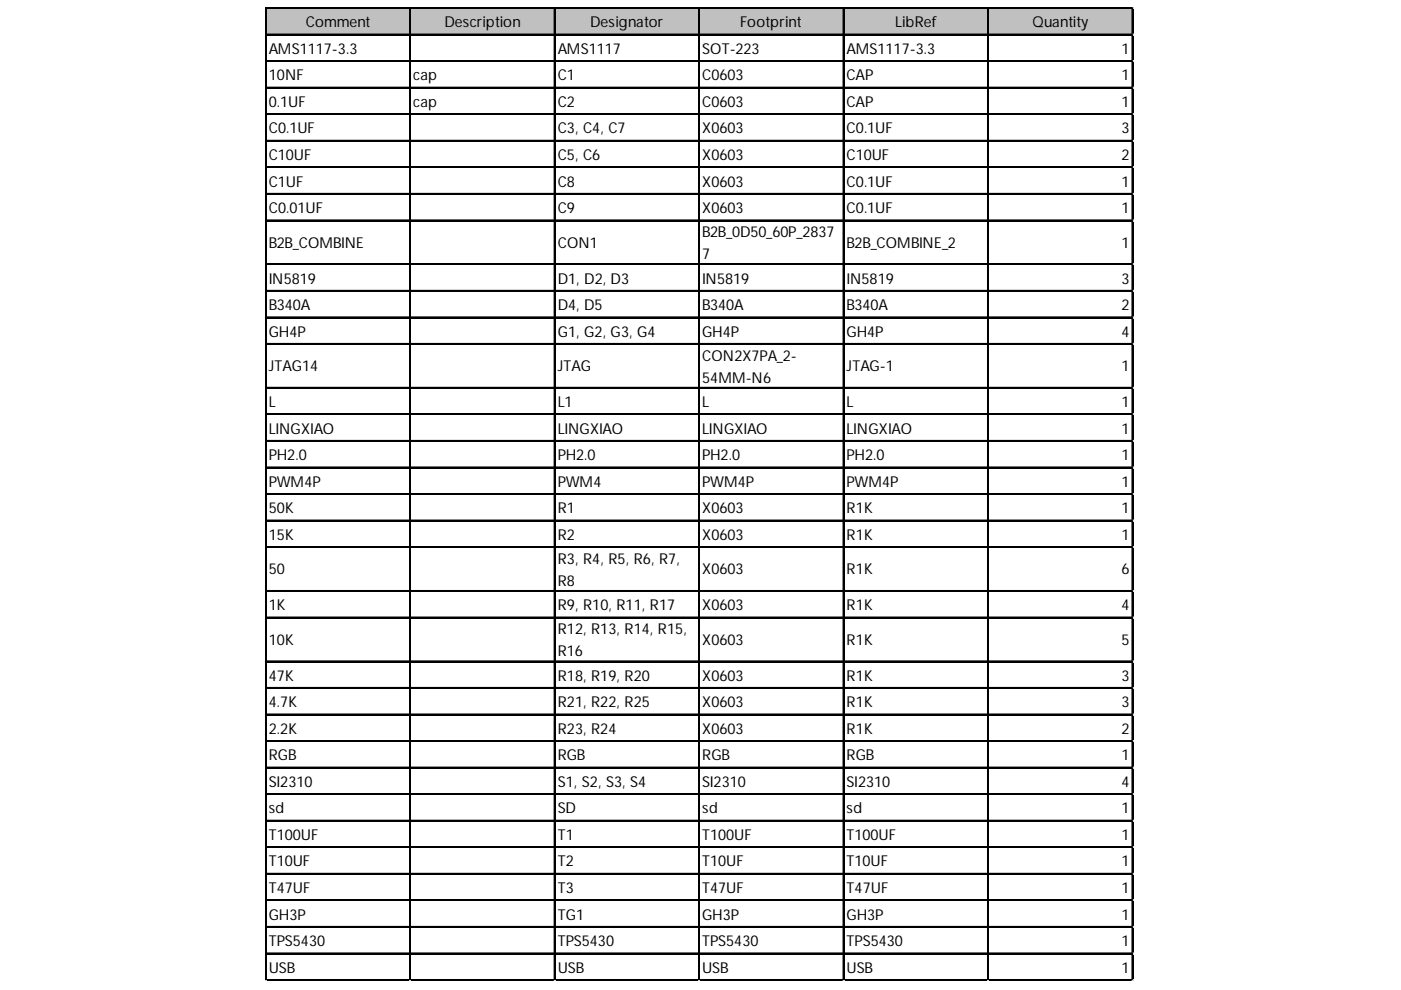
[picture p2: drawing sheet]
<svg xmlns="http://www.w3.org/2000/svg" width="297mm" height="210mm" viewBox="0 0 297 210" stroke-linecap="round" stroke-linejoin="round" font-family="sans-serif">
<defs><g id="words">
<g font-size="3.2">
<text x="64.8" y="5.8">Comment</text>
<text x="94.2" y="5.8">Description</text>
<text x="125.1" y="5.8">Designator</text>
<text x="156.9" y="5.8">Footprint</text>
<text x="189.8" y="5.8">LibRef</text>
<text x="218.9" y="5.8">Quantity</text>
<text x="57" y="11.4">AMS1117-3.3</text>
<text x="118.2" y="11.4">AMS1117</text>
<text x="148.9" y="11.4">SOT-223</text>
<text x="179.5" y="11.4">AMS1117-3.3</text>
<text x="237.8" y="11.4">1</text>
<text x="57" y="17">10NF</text>
<text x="87.6" y="17">cap</text>
<text x="118.2" y="17">C1</text>
<text x="148.9" y="17">C0603</text>
<text x="179.5" y="17">CAP</text>
<text x="237.8" y="17">1</text>
<text x="57" y="22.7">0.1UF</text>
<text x="87.6" y="22.7">cap</text>
<text x="118.2" y="22.7">C2</text>
<text x="148.9" y="22.7">C0603</text>
<text x="179.5" y="22.7">CAP</text>
<text x="237.8" y="22.7">1</text>
<text x="57" y="28.3">C0.1UF</text>
<text x="118.2" y="28.3">C3, C4, C7</text>
<text x="148.9" y="28.3">X0603</text>
<text x="179.5" y="28.3">C0.1UF</text>
<text x="237.8" y="28.3">3</text>
<text x="57" y="33.9">C10UF</text>
<text x="118.2" y="33.9">C5, C6</text>
<text x="148.9" y="33.9">X0603</text>
<text x="179.5" y="33.9">C10UF</text>
<text x="237.8" y="33.9">2</text>
<text x="57" y="39.6">C1UF</text>
<text x="118.2" y="39.6">C8</text>
<text x="148.9" y="39.6">X0603</text>
<text x="179.5" y="39.6">C0.1UF</text>
<text x="237.8" y="39.6">1</text>
<text x="57" y="45.2">C0.01UF</text>
<text x="118.2" y="45.2">C9</text>
<text x="148.9" y="45.2">X0603</text>
<text x="179.5" y="45.2">C0.1UF</text>
<text x="237.8" y="45.2">1</text>
<text x="57" y="52.5">B2B_COMBINE</text>
<text x="118.2" y="52.5">CON1</text>
<text x="148.9" y="50.3">B2B_0D50_60P_2837</text>
<text x="179.5" y="52.5">B2B_COMBINE_2</text>
<text x="237.8" y="52.5">1</text>
<text x="148.9" y="55">7</text>
<text x="57" y="60.1">IN5819</text>
<text x="57" y="65.7">B340A</text>
<text x="118.2" y="60.1">D1, D2, D3</text>
<text x="118.2" y="65.7">D4, D5</text>
<text x="148.9" y="60.1">IN5819</text>
<text x="148.9" y="65.7">B340A</text>
<text x="179.5" y="60.1">IN5819</text>
<text x="179.5" y="65.7">B340A</text>
<text x="237.8" y="60.1">3</text>
<text x="237.8" y="65.7">2</text>
<text x="57" y="71.4">GH4P</text>
<text x="118.2" y="71.4">G1, G2, G3, G4</text>
<text x="148.9" y="71.4">GH4P</text>
<text x="179.5" y="71.4">GH4P</text>
<text x="237.8" y="71.4">4</text>
<text x="148.9" y="76.5">CON2X7PA_2-</text>
<text x="57" y="78.7">JTAG14</text>
<text x="118.2" y="78.7">JTAG</text>
<text x="148.9" y="81.2">54MM-N6</text>
<text x="179.5" y="78.7">JTAG-1</text>
<text x="237.8" y="78.7">1</text>
<text x="57" y="86.3">L</text>
<text x="118.2" y="86.3">L1</text>
<text x="148.9" y="86.3">L</text>
<text x="179.5" y="86.3">L</text>
<text x="237.8" y="86.3">1</text>
<text x="57" y="91.9">LINGXIAO</text>
<text x="118.2" y="91.9">LINGXIAO</text>
<text x="148.9" y="91.9">LINGXIAO</text>
<text x="179.5" y="91.9">LINGXIAO</text>
<text x="237.8" y="91.9">1</text>
<text x="57" y="97.6">PH2.0</text>
<text x="118.2" y="97.6">PH2.0</text>
<text x="148.9" y="97.6">PH2.0</text>
<text x="179.5" y="97.6">PH2.0</text>
<text x="237.8" y="97.6">1</text>
<text x="57" y="103.2">PWM4P</text>
<text x="118.2" y="103.2">PWM4</text>
<text x="148.9" y="103.2">PWM4P</text>
<text x="179.5" y="103.2">PWM4P</text>
<text x="237.8" y="103.2">1</text>
<text x="57" y="108.8">50K</text>
<text x="118.2" y="108.8">R1</text>
<text x="148.9" y="108.8">X0603</text>
<text x="179.5" y="108.8">R1K</text>
<text x="237.8" y="108.8">1</text>
<text x="57" y="114.4">15K</text>
<text x="118.2" y="114.4">R2</text>
<text x="118.2" y="119.6">R3, R4, R5, R6, R7,</text>
<text x="148.9" y="114.4">X0603</text>
<text x="179.5" y="114.4">R1K</text>
<text x="237.8" y="114.4">1</text>
<text x="57" y="121.8">50</text>
<text x="118.2" y="124.2">R8</text>
<text x="148.9" y="121.8">X0603</text>
<text x="179.5" y="121.8">R1K</text>
<text x="237.8" y="121.8">6</text>
<text x="57" y="129.4">1K</text>
<text x="118.2" y="129.4">R9, R10, R11, R17</text>
<text x="148.9" y="129.4">X0603</text>
<text x="179.5" y="129.4">R1K</text>
<text x="237.8" y="129.4">4</text>
<text x="57" y="136.7">10K</text>
<text x="118.2" y="134.5">R12, R13, R14, R15,</text>
<text x="148.9" y="136.7">X0603</text>
<text x="179.5" y="136.7">R1K</text>
<text x="237.8" y="136.7">5</text>
<text x="118.2" y="139.2">R16</text>
<text x="57" y="144.3">47K</text>
<text x="57" y="149.9">4.7K</text>
<text x="118.2" y="144.3">R18, R19, R20</text>
<text x="118.2" y="149.9">R21, R22, R25</text>
<text x="148.9" y="144.3">X0603</text>
<text x="148.9" y="149.9">X0603</text>
<text x="179.5" y="144.3">R1K</text>
<text x="179.5" y="149.9">R1K</text>
<text x="237.8" y="144.3">3</text>
<text x="237.8" y="149.9">3</text>
<text x="57" y="155.6">2.2K</text>
<text x="118.2" y="155.6">R23, R24</text>
<text x="148.9" y="155.6">X0603</text>
<text x="179.5" y="155.6">R1K</text>
<text x="237.8" y="155.6">2</text>
<text x="57" y="161.2">RGB</text>
<text x="118.2" y="161.2">RGB</text>
<text x="148.9" y="161.2">RGB</text>
<text x="179.5" y="161.2">RGB</text>
<text x="237.8" y="161.2">1</text>
<text x="57" y="166.8">SI2310</text>
<text x="118.2" y="166.8">S1, S2, S3, S4</text>
<text x="148.9" y="166.8">SI2310</text>
<text x="179.5" y="166.8">SI2310</text>
<text x="237.8" y="166.8">4</text>
<text x="57" y="172.5">sd</text>
<text x="118.2" y="172.5">SD</text>
<text x="148.9" y="172.5">sd</text>
<text x="179.5" y="172.5">sd</text>
<text x="237.8" y="172.5">1</text>
<text x="57" y="178.1">T100UF</text>
<text x="118.2" y="178.1">T1</text>
<text x="148.9" y="178.1">T100UF</text>
<text x="179.5" y="178.1">T100UF</text>
<text x="237.8" y="178.1">1</text>
<text x="57" y="183.7">T10UF</text>
<text x="118.2" y="183.7">T2</text>
<text x="148.9" y="183.7">T10UF</text>
<text x="179.5" y="183.7">T10UF</text>
<text x="237.8" y="183.7">1</text>
<text x="57" y="189.3">T47UF</text>
<text x="118.2" y="189.3">T3</text>
<text x="148.9" y="189.3">T47UF</text>
<text x="179.5" y="189.3">T47UF</text>
<text x="237.8" y="189.3">1</text>
<text x="57" y="195">GH3P</text>
<text x="118.2" y="195">TG1</text>
<text x="148.9" y="195">GH3P</text>
<text x="179.5" y="195">GH3P</text>
<text x="237.8" y="195">1</text>
<text x="57" y="200.6">TPS5430</text>
<text x="118.2" y="200.6">TPS5430</text>
<text x="148.9" y="200.6">TPS5430</text>
<text x="179.5" y="200.6">TPS5430</text>
<text x="237.8" y="200.6">1</text>
<text x="57" y="206.2">USB</text>
<text x="118.2" y="206.2">USB</text>
<text x="148.9" y="206.2">USB</text>
<text x="179.5" y="206.2">USB</text>
<text x="237.8" y="206.2">1</text>
</g>
</g></defs>
<path d="M56.4 1.8h183.9v5.7h-183.9z" fill="#c0c0c0"/>
<g fill="none" stroke="#000" stroke-width=".25">
<path d="M56.2 1.6v206.3M56.4 1.6v206.3M56.5 1.6h183.8M56.5 7.2h183.8M56.5 12.9h183.8M56.5 18.5h183.8M86.9 1.9v206M87 1.9v206M117.5 1.9v206M117.6 1.9v206M148.1 1.9v206M148.3 1.9v206"/>
<path d="M178.8 1.9v206M178.9 1.9v206M209.4 1.9v206M209.5 1.9v206M240 1.9v206M240.1 1.9v206M56.5 24.1h183.8M56.5 29.8h183.8M56.5 35.4h183.8M56.5 41h183.8M56.5 46.6h183.8M56.5 55.9h183.8"/>
<path d="M56.5 61.6h183.8M56.5 67.2h183.8M56.5 72.8h183.8M56.5 82.1h183.8M56.5 87.8h183.8M56.5 93.4h183.8M56.5 99h183.8M56.5 104.6h183.8M56.5 110.3h183.8M56.5 115.9h183.8M56.5 125.2h183.8M56.5 130.8h183.8"/>
<path d="M56.5 140.1h183.8M56.5 145.8h183.8M56.5 151.4h183.8M56.5 157h183.8M56.5 162.7h183.8M56.5 168.3h183.8M56.5 173.9h183.8M56.5 179.5h183.8M56.5 185.2h183.8M56.5 190.8h183.8M56.5 196.4h183.8M56.5 202.1h183.8"/>
<path d="M56.5 207.7h183.8"/>
</g>
<g fill="none" stroke="#000" stroke-width=".24">
<path d="M56.5 1.7h183.8M56.5 7.4h183.8M56.5 13h183.8M56.5 18.6h183.8M56.5 24.2h183.8M56.5 29.9h183.8M56.5 35.5h183.8M56.5 41.1h183.8M56.5 46.8h183.8M56.5 56.1h183.8M56.5 61.7h183.8M56.5 67.3h183.8"/>
<path d="M56.5 73h183.8M56.5 82.3h183.8M56.5 87.9h183.8M56.5 93.5h183.8M56.5 99.1h183.8M56.5 104.8h183.8M56.5 110.4h183.8M56.5 116h183.8M56.5 125.3h183.8M56.5 131h183.8M56.5 140.3h183.8M56.5 145.9h183.8"/>
<path d="M56.5 151.5h183.8M56.5 157.1h183.8M56.5 162.8h183.8M56.5 168.4h183.8M56.5 174h183.8M56.5 179.7h183.8M56.5 185.3h183.8M56.5 190.9h183.8M56.5 196.6h183.8M56.5 202.2h183.8M56.5 207.8h183.8"/>
</g>
<path d="M56.2 207.9v.1" fill="none" stroke="#d4d4d4" stroke-width=".25"/>
<path d="M56.2 207.9l.3 .1z" fill="#d4d4d4"/>
<path d="M86.9 207.9v.1" fill="none" stroke="#d4d4d4" stroke-width=".25"/>
<path d="M86.9 207.9l.2 .1z" fill="#d4d4d4"/>
<path d="M117.5 207.9v.1" fill="none" stroke="#d4d4d4" stroke-width=".25"/>
<path d="M117.5 207.9l.2 .1z" fill="#d4d4d4"/>
<path d="M148.1 207.9v.1" fill="none" stroke="#d4d4d4" stroke-width=".25"/>
<path d="M148.1 207.9l.3 .1z" fill="#d4d4d4"/>
<path d="M178.8 207.9v.1" fill="none" stroke="#d4d4d4" stroke-width=".25"/>
<path d="M178.8 207.9l.2 .1z" fill="#d4d4d4"/>
<path d="M209.4 207.9v.1" fill="none" stroke="#d4d4d4" stroke-width=".25"/>
<path d="M209.4 207.9l.2 .1z" fill="#d4d4d4"/>
<path d="M240 207.9v.1" fill="none" stroke="#d4d4d4" stroke-width=".25"/>
<path d="M240 207.9l.3 .1z" fill="#d4d4d4"/>
<path d="M240.3 1.6h.1" fill="none" stroke="#d4d4d4" stroke-width=".25"/>
<path d="M240.3 1.6v.3z" fill="#d4d4d4"/>
<path d="M240.3 7.2h.1" fill="none" stroke="#d4d4d4" stroke-width=".25"/>
<path d="M240.3 7.2v.3z" fill="#d4d4d4"/>
<path d="M240.3 12.9h.1" fill="none" stroke="#d4d4d4" stroke-width=".25"/>
<path d="M240.3 12.9v.2z" fill="#d4d4d4"/>
<path d="M240.3 18.5h.1" fill="none" stroke="#d4d4d4" stroke-width=".25"/>
<path d="M240.3 18.5v.2z" fill="#d4d4d4"/>
<path d="M240.3 24.1h.1" fill="none" stroke="#d4d4d4" stroke-width=".25"/>
<path d="M240.3 24.1v.3z" fill="#d4d4d4"/>
<path d="M240.3 29.8h.1" fill="none" stroke="#d4d4d4" stroke-width=".25"/>
<path d="M240.3 29.8v.2z" fill="#d4d4d4"/>
<path d="M240.3 35.4h.1" fill="none" stroke="#d4d4d4" stroke-width=".25"/>
<path d="M240.3 35.4v.2z" fill="#d4d4d4"/>
<path d="M240.3 41h.1" fill="none" stroke="#d4d4d4" stroke-width=".25"/>
<path d="M240.3 41v.3z" fill="#d4d4d4"/>
<path d="M240.3 46.6h.1" fill="none" stroke="#d4d4d4" stroke-width=".25"/>
<path d="M240.3 46.6v.3z" fill="#d4d4d4"/>
<path d="M240.3 55.9h.1" fill="none" stroke="#d4d4d4" stroke-width=".25"/>
<path d="M240.3 55.9v.3z" fill="#d4d4d4"/>
<path d="M240.3 61.6h.1" fill="none" stroke="#d4d4d4" stroke-width=".25"/>
<path d="M240.3 61.6v.2z" fill="#d4d4d4"/>
<path d="M240.3 67.2h.1" fill="none" stroke="#d4d4d4" stroke-width=".25"/>
<path d="M240.3 67.2v.2z" fill="#d4d4d4"/>
<path d="M240.3 72.8h.1" fill="none" stroke="#d4d4d4" stroke-width=".25"/>
<path d="M240.3 72.8v.3z" fill="#d4d4d4"/>
<path d="M240.3 82.1h.1" fill="none" stroke="#d4d4d4" stroke-width=".25"/>
<path d="M240.3 82.1v.3z" fill="#d4d4d4"/>
<path d="M240.3 87.8h.1" fill="none" stroke="#d4d4d4" stroke-width=".25"/>
<path d="M240.3 87.8v.2z" fill="#d4d4d4"/>
<path d="M240.3 93.4h.1" fill="none" stroke="#d4d4d4" stroke-width=".25"/>
<path d="M240.3 93.4v.2z" fill="#d4d4d4"/>
<path d="M240.3 99h.1" fill="none" stroke="#d4d4d4" stroke-width=".25"/>
<path d="M240.3 99v.3z" fill="#d4d4d4"/>
<path d="M240.3 104.6h.1" fill="none" stroke="#d4d4d4" stroke-width=".25"/>
<path d="M240.3 104.6v.3z" fill="#d4d4d4"/>
<path d="M240.3 110.3h.1" fill="none" stroke="#d4d4d4" stroke-width=".25"/>
<path d="M240.3 110.3v.2z" fill="#d4d4d4"/>
<path d="M240.3 115.9h.1" fill="none" stroke="#d4d4d4" stroke-width=".25"/>
<path d="M240.3 115.9v.3z" fill="#d4d4d4"/>
<path d="M240.3 125.2h.1" fill="none" stroke="#d4d4d4" stroke-width=".25"/>
<path d="M240.3 125.2v.3z" fill="#d4d4d4"/>
<path d="M240.3 130.8h.1" fill="none" stroke="#d4d4d4" stroke-width=".25"/>
<path d="M240.3 130.8v.3z" fill="#d4d4d4"/>
<path d="M240.3 140.1h.1" fill="none" stroke="#d4d4d4" stroke-width=".25"/>
<path d="M240.3 140.1v.3z" fill="#d4d4d4"/>
<path d="M240.3 145.8h.1" fill="none" stroke="#d4d4d4" stroke-width=".25"/>
<path d="M240.3 145.8v.2z" fill="#d4d4d4"/>
<path d="M240.3 151.4h.1" fill="none" stroke="#d4d4d4" stroke-width=".25"/>
<path d="M240.3 151.4v.2z" fill="#d4d4d4"/>
<path d="M240.3 157h.1" fill="none" stroke="#d4d4d4" stroke-width=".25"/>
<path d="M240.3 157v.3z" fill="#d4d4d4"/>
<path d="M240.3 162.7h.1" fill="none" stroke="#d4d4d4" stroke-width=".25"/>
<path d="M240.3 162.7v.2z" fill="#d4d4d4"/>
<path d="M240.3 168.3h.1" fill="none" stroke="#d4d4d4" stroke-width=".25"/>
<path d="M240.3 168.3v.2z" fill="#d4d4d4"/>
<path d="M240.3 173.9h.1" fill="none" stroke="#d4d4d4" stroke-width=".25"/>
<path d="M240.3 173.9v.3z" fill="#d4d4d4"/>
<path d="M240.3 179.5h.1" fill="none" stroke="#d4d4d4" stroke-width=".25"/>
<path d="M240.3 179.5v.3z" fill="#d4d4d4"/>
<path d="M240.3 185.2h.1" fill="none" stroke="#d4d4d4" stroke-width=".25"/>
<path d="M240.3 185.2v.2z" fill="#d4d4d4"/>
<path d="M240.3 190.8h.1" fill="none" stroke="#d4d4d4" stroke-width=".25"/>
<path d="M240.3 190.8v.2z" fill="#d4d4d4"/>
<path d="M240.3 196.4h.1" fill="none" stroke="#d4d4d4" stroke-width=".25"/>
<path d="M240.3 196.4v.3z" fill="#d4d4d4"/>
<path d="M240.3 202.1h.1" fill="none" stroke="#d4d4d4" stroke-width=".25"/>
<path d="M240.3 202.1v.2z" fill="#d4d4d4"/>
<path d="M240.3 207.7h.1" fill="none" stroke="#d4d4d4" stroke-width=".25"/>
<path d="M240.3 207.7v.2z" fill="#d4d4d4"/>
<use href="#words"/>
</svg>
